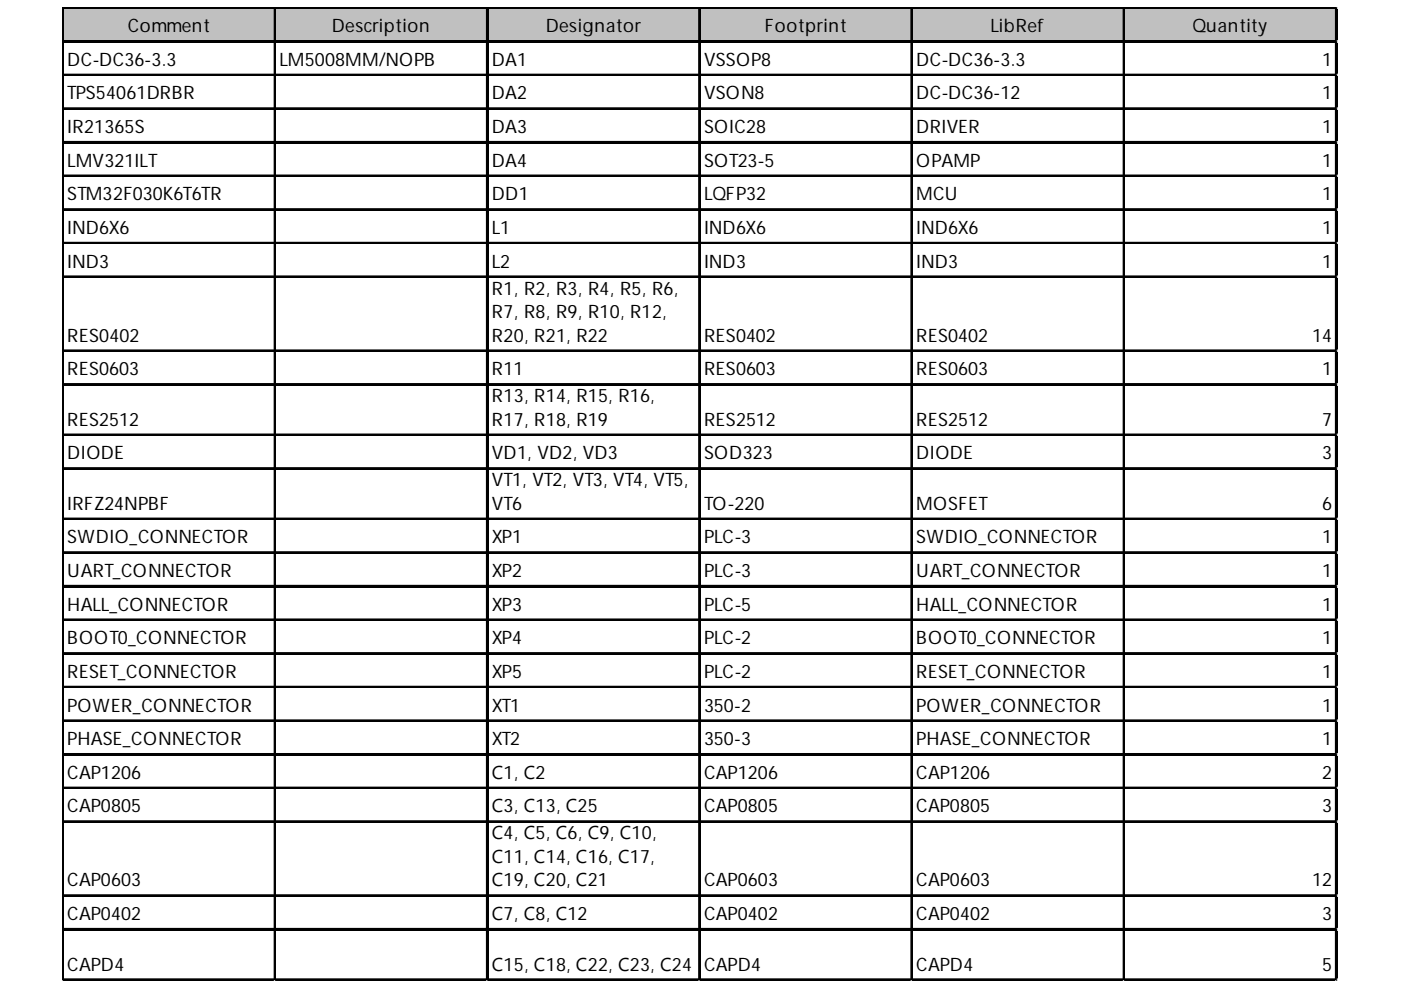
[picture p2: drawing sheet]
<svg xmlns="http://www.w3.org/2000/svg" width="297mm" height="210mm" viewBox="0 0 297 210" stroke-linecap="round" stroke-linejoin="round" font-family="sans-serif">
<defs><g id="words">
<g font-size="3.9">
<text x="27.1" y="6.8">Comment</text>
<text x="70.3" y="6.8">Description</text>
<text x="115.7" y="6.8">Designator</text>
<text x="162.1" y="6.8">Footprint</text>
<text x="210" y="6.8">LibRef</text>
<text x="252.8" y="6.8">Quantity</text>
<text x="14.3" y="14">DC-DC36-3.3</text>
<text x="59.3" y="14">LM5008MM/NOPB</text>
<text x="104.3" y="14">DA1</text>
<text x="149.3" y="14">VSSOP8</text>
<text x="194.3" y="14">DC-DC36-3.3</text>
<text x="280.3" y="14">1</text>
<text x="14.3" y="21.1">TPS54061DRBR</text>
<text x="104.3" y="21.1">DA2</text>
<text x="149.3" y="21.1">VSON8</text>
<text x="194.3" y="21.1">DC-DC36-12</text>
<text x="280.3" y="21.1">1</text>
<text x="14.3" y="28.2">IR21365S</text>
<text x="104.3" y="28.2">DA3</text>
<text x="149.3" y="28.2">SOIC28</text>
<text x="194.3" y="28.2">DRIVER</text>
<text x="280.3" y="28.2">1</text>
<text x="14.3" y="35.4">LMV321ILT</text>
<text x="104.3" y="35.4">DA4</text>
<text x="149.3" y="35.4">SOT23-5</text>
<text x="194.3" y="35.4">OPAMP</text>
<text x="280.3" y="35.4">1</text>
<text x="14.3" y="42.5">STM32F030K6T6TR</text>
<text x="104.3" y="42.5">DD1</text>
<text x="149.3" y="42.5">LQFP32</text>
<text x="194.3" y="42.5">MCU</text>
<text x="280.3" y="42.5">1</text>
<text x="14.3" y="49.6">IND6X6</text>
<text x="104.3" y="49.6">L1</text>
<text x="149.3" y="49.6">IND6X6</text>
<text x="194.3" y="49.6">IND6X6</text>
<text x="280.3" y="49.6">1</text>
<text x="14.3" y="56.7">IND3</text>
<text x="104.3" y="56.7">L2</text>
<text x="149.3" y="56.7">IND3</text>
<text x="194.3" y="56.7">IND3</text>
<text x="280.3" y="56.7">1</text>
<text x="104.3" y="62.5">R1, R2, R3, R4, R5, R6,</text>
<text x="104.3" y="67.4">R7, R8, R9, R10, R12,</text>
<text x="14.3" y="72.4">RES0402</text>
<text x="104.3" y="72.4">R20, R21, R22</text>
<text x="149.3" y="72.4">RES0402</text>
<text x="194.3" y="72.4">RES0402</text>
<text x="278.2" y="72.4">14</text>
<text x="14.3" y="79.6">RES0603</text>
<text x="104.3" y="79.6">R11</text>
<text x="149.3" y="79.6">RES0603</text>
<text x="194.3" y="79.6">RES0603</text>
<text x="280.3" y="79.6">1</text>
<text x="104.3" y="85.3">R13, R14, R15, R16,</text>
<text x="14.3" y="90.3">RES2512</text>
<text x="104.3" y="90.3">R17, R18, R19</text>
<text x="149.3" y="90.3">RES2512</text>
<text x="194.3" y="90.3">RES2512</text>
<text x="280.3" y="90.3">7</text>
<text x="14.3" y="97.4">DIODE</text>
<text x="104.3" y="97.4">VD1, VD2, VD3</text>
<text x="149.3" y="97.4">SOD323</text>
<text x="194.3" y="97.4">DIODE</text>
<text x="280.3" y="97.4">3</text>
<text x="104.3" y="103.1">VT1, VT2, VT3, VT4, VT5,</text>
<text x="14.3" y="108.1">IRFZ24NPBF</text>
<text x="104.3" y="108.1">VT6</text>
<text x="149.3" y="108.1">TO-220</text>
<text x="194.3" y="108.1">MOSFET</text>
<text x="280.3" y="108.1">6</text>
<text x="14.3" y="115.2">SWDIO_CONNECTOR</text>
<text x="104.3" y="115.2">XP1</text>
<text x="149.3" y="115.2">PLC-3</text>
<text x="194.3" y="115.2">SWDIO_CONNECTOR</text>
<text x="280.3" y="115.2">1</text>
<text x="14.3" y="122.3">UART_CONNECTOR</text>
<text x="104.3" y="122.3">XP2</text>
<text x="149.3" y="122.3">PLC-3</text>
<text x="194.3" y="122.3">UART_CONNECTOR</text>
<text x="280.3" y="122.3">1</text>
<text x="14.3" y="129.5">HALL_CONNECTOR</text>
<text x="104.3" y="129.5">XP3</text>
<text x="149.3" y="129.5">PLC-5</text>
<text x="194.3" y="129.5">HALL_CONNECTOR</text>
<text x="280.3" y="129.5">1</text>
<text x="14.3" y="136.6">BOOT0_CONNECTOR</text>
<text x="104.3" y="136.6">XP4</text>
<text x="149.3" y="136.6">PLC-2</text>
<text x="194.3" y="136.6">BOOT0_CONNECTOR</text>
<text x="280.3" y="136.6">1</text>
<text x="14.3" y="143.7">RESET_CONNECTOR</text>
<text x="104.3" y="143.7">XP5</text>
<text x="149.3" y="143.7">PLC-2</text>
<text x="194.3" y="143.7">RESET_CONNECTOR</text>
<text x="280.3" y="143.7">1</text>
<text x="14.3" y="150.9">POWER_CONNECTOR</text>
<text x="104.3" y="150.9">XT1</text>
<text x="149.3" y="150.9">350-2</text>
<text x="194.3" y="150.9">POWER_CONNECTOR</text>
<text x="280.3" y="150.9">1</text>
<text x="14.3" y="158">PHASE_CONNECTOR</text>
<text x="104.3" y="158">XT2</text>
<text x="149.3" y="158">350-3</text>
<text x="194.3" y="158">PHASE_CONNECTOR</text>
<text x="280.3" y="158">1</text>
<text x="14.3" y="165.1">CAP1206</text>
<text x="104.3" y="165.1">С1, С2</text>
<text x="149.3" y="165.1">CAP1206</text>
<text x="194.3" y="165.1">CAP1206</text>
<text x="280.3" y="165.1">2</text>
<text x="14.3" y="172.3">CAP0805</text>
<text x="104.3" y="172.3">С3, С13, С25</text>
<text x="149.3" y="172.3">CAP0805</text>
<text x="194.3" y="172.3">CAP0805</text>
<text x="280.3" y="172.3">3</text>
<text x="104.3" y="178">С4, С5, С6, С9, С10,</text>
<text x="104.3" y="183">С11, С14, С16, С17,</text>
<text x="14.3" y="188">CAP0603</text>
<text x="104.3" y="188">С19, С20, С21</text>
<text x="149.3" y="188">CAP0603</text>
<text x="194.3" y="188">CAP0603</text>
<text x="278.2" y="188">12</text>
<text x="14.3" y="195.1">CAP0402</text>
<text x="104.3" y="195.1">С7, С8, С12</text>
<text x="149.3" y="195.1">CAP0402</text>
<text x="194.3" y="195.1">CAP0402</text>
<text x="280.3" y="195.1">3</text>
<text x="14.3" y="205.8">CAPD4</text>
<text x="104.3" y="205.8">С15, С18, С22, С23, С24</text>
<text x="149.3" y="205.8">CAPD4</text>
<text x="194.3" y="205.8">CAPD4</text>
<text x="280.3" y="205.8">5</text>
</g>
</g></defs>
<path d="M13.5 1.8h270.1v7.2h-270.1z" fill="#c0c0c0"/>
<g fill="none" stroke="#000" stroke-width=".36">
<path d="M13.2 1.5v206.5M13.4 1.5v206.5M13.6 1.5h270M13.6 1.7h270M13.6 8.7h270M13.6 8.8h270M13.6 15.8h270M13.6 16h270M58.2 1.9v206.1M58.4 1.9v206.1M103.2 1.9v206.1M103.4 1.9v206.1"/>
<path d="M148.2 1.9v206.1M148.4 1.9v206.1M193.2 1.9v206.1M193.4 1.9v206.1M238.2 1.9v206.1M238.4 1.9v206.1M283.2 1.9v206.1M283.4 1.9v206.1M13.6 22.9h270M13.6 23.1h270M13.6 30.1h270M13.6 30.2h270"/>
<path d="M13.6 37.2h270M13.6 37.4h270M13.6 44.3h270M13.6 44.5h270M13.6 51.4h270M13.6 51.6h270M13.6 58.6h270M13.6 58.8h270M13.6 74.3h270M13.6 74.4h270M13.6 81.4h270M13.6 81.6h270"/>
<path d="M13.6 92.1h270M13.6 92.3h270M13.6 99.2h270M13.6 99.4h270M13.6 109.9h270M13.6 110.1h270M13.6 117h270M13.6 117.2h270M13.6 124.2h270M13.6 124.4h270M13.6 131.3h270M13.6 131.5h270"/>
<path d="M13.6 138.4h270M13.6 138.6h270M13.6 145.6h270M13.6 145.7h270M13.6 152.7h270M13.6 152.9h270M13.6 159.8h270M13.6 160h270M13.6 167h270M13.6 167.1h270M13.6 174.1h270M13.6 174.3h270"/>
<path d="M13.6 189.8h270M13.6 190h270M13.6 196.9h270M13.6 197.1h270M13.6 207.6h270M13.6 207.8h270"/>
</g>
<path d="M13.2 208h.1" fill="none" stroke="#d4d4d4" stroke-width=".36"/>
<path d="M13.2 208h.4z" fill="#d4d4d4"/>
<path d="M58.2 208h.1" fill="none" stroke="#d4d4d4" stroke-width=".36"/>
<path d="M58.2 208h.4z" fill="#d4d4d4"/>
<path d="M103.2 208h.1" fill="none" stroke="#d4d4d4" stroke-width=".36"/>
<path d="M103.2 208h.4z" fill="#d4d4d4"/>
<path d="M148.2 208h.1" fill="none" stroke="#d4d4d4" stroke-width=".36"/>
<path d="M148.2 208h.4z" fill="#d4d4d4"/>
<path d="M193.2 208h.1" fill="none" stroke="#d4d4d4" stroke-width=".36"/>
<path d="M193.2 208h.4z" fill="#d4d4d4"/>
<path d="M238.2 208h.1" fill="none" stroke="#d4d4d4" stroke-width=".36"/>
<path d="M238.2 208h.4z" fill="#d4d4d4"/>
<path d="M283.2 208h.1" fill="none" stroke="#d4d4d4" stroke-width=".36"/>
<path d="M283.2 208h.4z" fill="#d4d4d4"/>
<path d="M283.6 1.5h.1" fill="none" stroke="#d4d4d4" stroke-width=".36"/>
<path d="M283.6 1.5v.4z" fill="#d4d4d4"/>
<path d="M283.6 8.7h.1" fill="none" stroke="#d4d4d4" stroke-width=".36"/>
<path d="M283.6 8.7v.3z" fill="#d4d4d4"/>
<path d="M283.6 15.8h.1" fill="none" stroke="#d4d4d4" stroke-width=".36"/>
<path d="M283.6 15.8v.3z" fill="#d4d4d4"/>
<path d="M283.6 22.9h.1" fill="none" stroke="#d4d4d4" stroke-width=".36"/>
<path d="M283.6 22.9v.4z" fill="#d4d4d4"/>
<path d="M283.6 30.1h.1" fill="none" stroke="#d4d4d4" stroke-width=".36"/>
<path d="M283.6 30.1v.3z" fill="#d4d4d4"/>
<path d="M283.6 37.2h.1" fill="none" stroke="#d4d4d4" stroke-width=".36"/>
<path d="M283.6 37.2v.3z" fill="#d4d4d4"/>
<path d="M283.6 44.3h.1" fill="none" stroke="#d4d4d4" stroke-width=".36"/>
<path d="M283.6 44.3v.4z" fill="#d4d4d4"/>
<path d="M283.6 51.4h.1" fill="none" stroke="#d4d4d4" stroke-width=".36"/>
<path d="M283.6 51.4v.4z" fill="#d4d4d4"/>
<path d="M283.6 58.6h.1" fill="none" stroke="#d4d4d4" stroke-width=".36"/>
<path d="M283.6 58.6v.3z" fill="#d4d4d4"/>
<path d="M283.6 74.3h.1" fill="none" stroke="#d4d4d4" stroke-width=".36"/>
<path d="M283.6 74.3v.3z" fill="#d4d4d4"/>
<path d="M283.6 81.4h.1" fill="none" stroke="#d4d4d4" stroke-width=".36"/>
<path d="M283.6 81.4v.4z" fill="#d4d4d4"/>
<path d="M283.6 92.1h.1" fill="none" stroke="#d4d4d4" stroke-width=".36"/>
<path d="M283.6 92.1v.3z" fill="#d4d4d4"/>
<path d="M283.6 99.2h.1" fill="none" stroke="#d4d4d4" stroke-width=".36"/>
<path d="M283.6 99.2v.4z" fill="#d4d4d4"/>
<path d="M283.6 109.9h.1" fill="none" stroke="#d4d4d4" stroke-width=".36"/>
<path d="M283.6 109.9v.4z" fill="#d4d4d4"/>
<path d="M283.6 117h.1" fill="none" stroke="#d4d4d4" stroke-width=".36"/>
<path d="M283.6 117v.4z" fill="#d4d4d4"/>
<path d="M283.6 124.2h.1" fill="none" stroke="#d4d4d4" stroke-width=".36"/>
<path d="M283.6 124.2v.3z" fill="#d4d4d4"/>
<path d="M283.6 131.3h.1" fill="none" stroke="#d4d4d4" stroke-width=".36"/>
<path d="M283.6 131.3v.4z" fill="#d4d4d4"/>
<path d="M283.6 138.4h.1" fill="none" stroke="#d4d4d4" stroke-width=".36"/>
<path d="M283.6 138.4v.4z" fill="#d4d4d4"/>
<path d="M283.6 145.6h.1" fill="none" stroke="#d4d4d4" stroke-width=".36"/>
<path d="M283.6 145.6v.3z" fill="#d4d4d4"/>
<path d="M283.6 152.7h.1" fill="none" stroke="#d4d4d4" stroke-width=".36"/>
<path d="M283.6 152.7v.4z" fill="#d4d4d4"/>
<path d="M283.6 159.8h.1" fill="none" stroke="#d4d4d4" stroke-width=".36"/>
<path d="M283.6 159.8v.4z" fill="#d4d4d4"/>
<path d="M283.6 167h.1" fill="none" stroke="#d4d4d4" stroke-width=".36"/>
<path d="M283.6 167v.3z" fill="#d4d4d4"/>
<path d="M283.6 174.1h.1" fill="none" stroke="#d4d4d4" stroke-width=".36"/>
<path d="M283.6 174.1v.3z" fill="#d4d4d4"/>
<path d="M283.6 189.8h.1" fill="none" stroke="#d4d4d4" stroke-width=".36"/>
<path d="M283.6 189.8v.3z" fill="#d4d4d4"/>
<path d="M283.6 196.9h.1" fill="none" stroke="#d4d4d4" stroke-width=".36"/>
<path d="M283.6 196.9v.4z" fill="#d4d4d4"/>
<path d="M283.6 207.6h.1" fill="none" stroke="#d4d4d4" stroke-width=".36"/>
<path d="M283.6 207.6v.4z" fill="#d4d4d4"/>
<use href="#words"/>
</svg>
